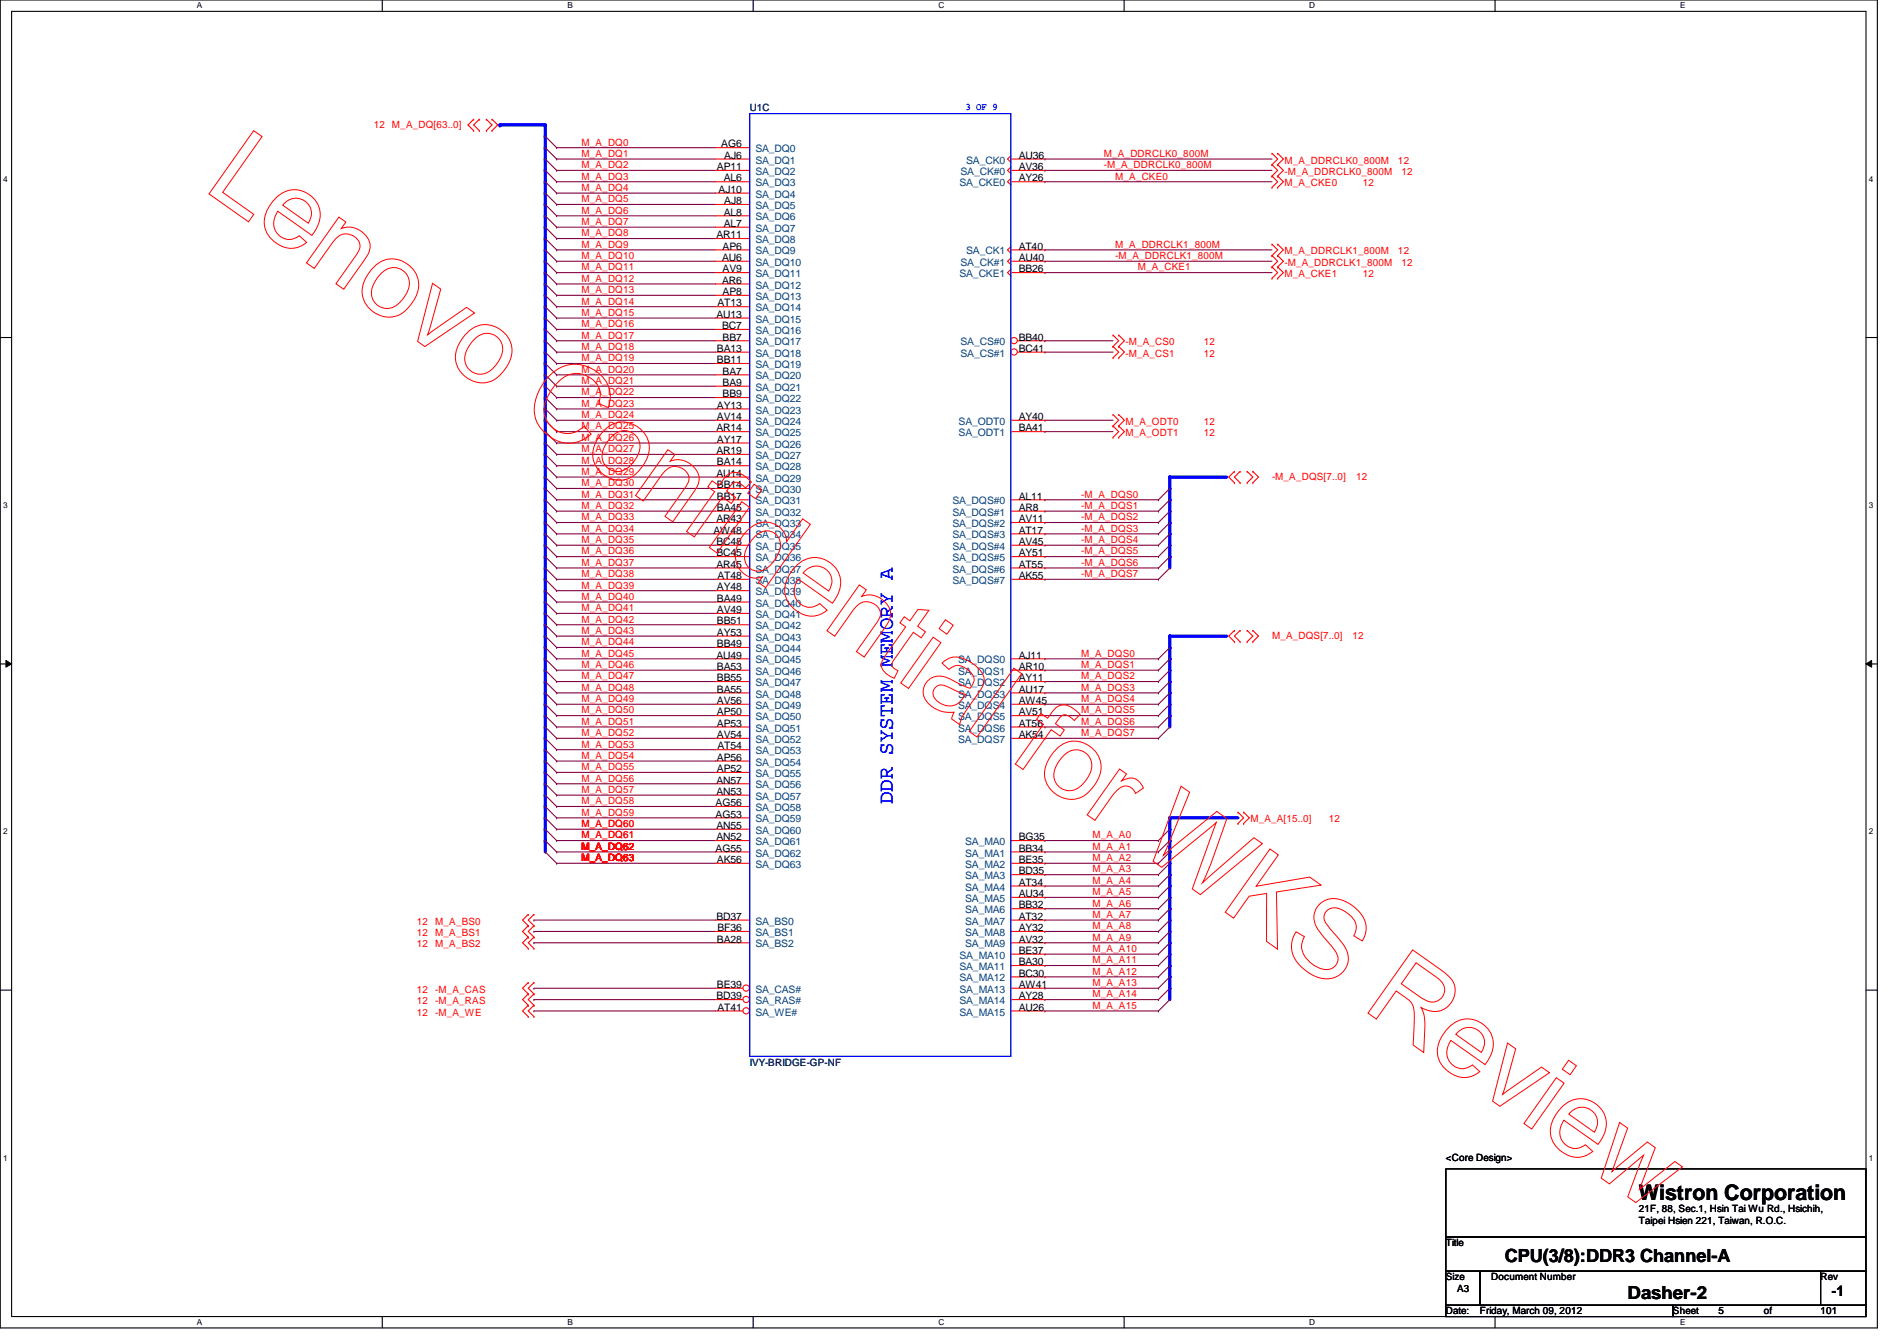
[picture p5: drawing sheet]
<svg xmlns="http://www.w3.org/2000/svg" width="297mm" height="210mm" viewBox="0 0 297 210" stroke-linecap="round" stroke-linejoin="round" font-family="sans-serif">
<defs><g id="words">
<text font-size="3.3" fill="#00f" x="139.8" y="125.9" transform="rotate(-90 139.8 125.9)">DDR SYSTEM MEMORY A</text>
<text font-size="3.3" x="256.6" y="187.9">Wistron Corporation</text>
<g font-size="2.8">
<text x="235.6" y="197.5">CPU(3/8):DDR3 Channel-A</text>
<text x="254.8" y="203.4">Dasher-2</text>
</g>
<text font-size="2.3" x="286.8" y="202.9">-1</text>
<g font-size="1.6" fill="#000080">
<text x="117.4" y="17.4">U1C</text>
<text x="117.4" y="166.8">IVY-BRIDGE-GP-NF</text>
</g>
<text font-size="1.6" fill="#00f" x="151.2" y="17.2">3 OF 9</text>
<g font-size="1.6" fill="#f00">
<text x="58.5" y="20.1">12 M_A_DQ[63..0]</text>
<text x="91.1" y="22.8">M_A_DQ0</text>
<text x="91.1" y="24.6">M_A_DQ1</text>
<text x="91.1" y="26.3">M_A_DQ2</text>
<text x="91.1" y="28.1">M_A_DQ3</text>
<text x="91.1" y="29.9">M_A_DQ4</text>
<text x="172.8" y="24.6">M_A_DDRCLK0_800M</text>
<text x="172.8" y="26.3">-M_A_DDRCLK0_800M</text>
<text x="174.6" y="28.1">M_A_CKE0</text>
<text x="201.1" y="29.2">M_A_CKE0</text>
<text x="201.1" y="25.6">M_A_DDRCLK0_800M</text>
<text x="201.1" y="27.4">-M_A_DDRCLK0_800M</text>
<text x="213.4" y="29.2">12</text>
<text x="218.9" y="25.6">12</text>
<text x="219.5" y="27.4">12</text>
<text x="91.1" y="31.7">M_A_DQ5</text>
<text x="91.1" y="33.4">M_A_DQ6</text>
<text x="91.1" y="35.2">M_A_DQ7</text>
<text x="91.1" y="37">M_A_DQ8</text>
<text x="91.1" y="38.8">M_A_DQ9</text>
<text x="91.1" y="40.6">M_A_DQ10</text>
<text x="174.6" y="38.8">M_A_DDRCLK1_800M</text>
<text x="174.6" y="40.6">-M_A_DDRCLK1_800M</text>
<text x="201.1" y="39.8">M_A_DDRCLK1_800M</text>
<text x="201.1" y="41.6">-M_A_DDRCLK1_800M</text>
<text x="218.9" y="39.8">12</text>
<text x="219.5" y="41.6">12</text>
<text x="91.1" y="42.3">M_A_DQ11</text>
<text x="91.1" y="44.1">M_A_DQ12</text>
<text x="91.1" y="45.9">M_A_DQ13</text>
<text x="91.1" y="47.7">M_A_DQ14</text>
<text x="178.2" y="42.3">M_A_CKE1</text>
<text x="201.1" y="43.4">M_A_CKE1</text>
<text x="213.4" y="43.4">12</text>
<text x="91.1" y="49.4">M_A_DQ15</text>
<text x="91.1" y="51.2">M_A_DQ16</text>
<text x="91.1" y="53">M_A_DQ17</text>
<text x="91.1" y="54.8">M_A_DQ18</text>
<text x="91.1" y="56.6">M_A_DQ19</text>
<text x="91.1" y="58.3">M_A_DQ20</text>
<text x="176.2" y="54.1">-M_A_CS0</text>
<text x="176.2" y="55.8">-M_A_CS1</text>
<text x="188.5" y="54.1">12</text>
<text x="188.5" y="55.8">12</text>
<text x="91.1" y="61.9">M_A_DQ22</text>
<text x="91.1" y="63.7">M_A_DQ23</text>
<text x="91.1" y="65.4">M_A_DQ24</text>
<text x="91.1" y="60.1">M_A_DQ21</text>
<text x="91.1" y="67.2">M_A_DQ25</text>
<text x="91.1" y="69">M_A_DQ26</text>
<text x="91.1" y="70.8">M_A_DQ27</text>
<text x="176.2" y="66.5">M_A_ODT0</text>
<text x="176.2" y="68.3">M_A_ODT1</text>
<text x="188.5" y="66.5">12</text>
<text x="188.5" y="68.3">12</text>
<text x="91.1" y="72.6">M_A_DQ28</text>
<text x="91.1" y="74.3">M_A_DQ29</text>
<text x="91.1" y="76.1">M_A_DQ30</text>
<text x="91.1" y="77.9">M_A_DQ31</text>
<text x="169.3" y="77.9">-M_A_DQS0</text>
<text x="199.2" y="75.1">-M_A_DQS[7..0]</text>
<text x="212.3" y="75.1">12</text>
<text x="91.1" y="79.7">M_A_DQ32</text>
<text x="91.1" y="81.4">M_A_DQ33</text>
<text x="91.1" y="83.2">M_A_DQ34</text>
<text x="169.3" y="79.7">-M_A_DQS1</text>
<text x="169.3" y="81.4">-M_A_DQS2</text>
<text x="169.3" y="83.2">-M_A_DQS3</text>
<text x="91.1" y="85">M_A_DQ35</text>
<text x="91.1" y="86.8">M_A_DQ36</text>
<text x="91.1" y="88.6">M_A_DQ37</text>
<text x="169.3" y="85">-M_A_DQS4</text>
<text x="169.3" y="86.8">-M_A_DQS5</text>
<text x="169.3" y="88.6">-M_A_DQS6</text>
<text x="91.1" y="90.3">M_A_DQ38</text>
<text x="91.1" y="92.1">M_A_DQ39</text>
<text x="91.1" y="93.9">M_A_DQ40</text>
<text x="91.1" y="95.7">M_A_DQ41</text>
<text x="169.3" y="90.3">-M_A_DQS7</text>
<text x="91.1" y="97.5">M_A_DQ42</text>
<text x="91.1" y="99.2">M_A_DQ43</text>
<text x="91.1" y="101">M_A_DQ44</text>
<text x="199.2" y="99.9">M_A_DQS[7..0]</text>
<text x="211.8" y="99.9">12</text>
<text x="91.1" y="102.8">M_A_DQ45</text>
<text x="91.1" y="104.6">M_A_DQ46</text>
<text x="91.1" y="106.3">M_A_DQ47</text>
<text x="169.3" y="102.8">M_A_DQS0</text>
<text x="169.3" y="104.6">M_A_DQS1</text>
<text x="169.3" y="106.3">M_A_DQS2</text>
<text x="91.1" y="108.1">M_A_DQ48</text>
<text x="91.1" y="109.9">M_A_DQ49</text>
<text x="91.1" y="111.7">M_A_DQ50</text>
<text x="91.1" y="113.5">M_A_DQ51</text>
<text x="169.3" y="108.1">M_A_DQS3</text>
<text x="169.3" y="109.9">M_A_DQS4</text>
<text x="169.3" y="111.7">M_A_DQS5</text>
<text x="169.3" y="113.5">M_A_DQS6</text>
<text x="91.1" y="115.2">M_A_DQ52</text>
<text x="91.1" y="117">M_A_DQ53</text>
<text x="91.1" y="118.8">M_A_DQ54</text>
<text x="169.3" y="115.2">M_A_DQS7</text>
<text x="91.1" y="120.6">M_A_DQ55</text>
<text x="91.1" y="122.3">M_A_DQ56</text>
<text x="91.1" y="124.1">M_A_DQ57</text>
<text x="91.1" y="125.9">M_A_DQ58</text>
<text x="91.1" y="127.7">M_A_DQ59</text>
<text x="91.1" y="129.5">M_A_DQ60</text>
<text x="91.1" y="131.2">M_A_DQ61</text>
<text x="171.1" y="131.2">M_A_A0</text>
<text x="195.8" y="128.7">M_A_A[15..0]</text>
<text x="208.1" y="128.7">12</text>
<text x="91.1" y="133">M_A_DQ62</text>
<text x="91.1" y="134.8">M_A_DQ63</text>
<text x="171.1" y="133">M_A_A1</text>
<text x="171.1" y="134.8">M_A_A2</text>
<text x="171.1" y="136.6">M_A_A3</text>
<text x="171.1" y="138.3">M_A_A4</text>
<text x="171.1" y="140.1">M_A_A5</text>
<text x="171.1" y="141.9">M_A_A6</text>
<text x="171.1" y="143.7">M_A_A7</text>
<text x="65.3" y="144.7">12</text>
<text x="65.3" y="146.5">12</text>
<text x="65.3" y="148.3">12</text>
<text x="68.2" y="144.7">M_A_BS0</text>
<text x="68.2" y="146.5">M_A_BS1</text>
<text x="68.2" y="148.3">M_A_BS2</text>
<text x="171.1" y="145.5">M_A_A8</text>
<text x="171.1" y="147.2">M_A_A9</text>
<text x="171.1" y="149">M_A_A10</text>
<text x="65.3" y="155.4">12</text>
<text x="68.2" y="155.4">-M_A_CAS</text>
<text x="171.1" y="150.8">M_A_A11</text>
<text x="171.1" y="152.6">M_A_A12</text>
<text x="171.1" y="154.3">M_A_A13</text>
<text x="65.3" y="157.2">12</text>
<text x="65.3" y="159">12</text>
<text x="68.2" y="157.2">-M_A_RAS</text>
<text x="68.2" y="159">-M_A_WE</text>
<text x="171.1" y="156.1">M_A_A14</text>
<text x="171.1" y="157.9">M_A_A15</text>
</g>
<g font-size="1.6">
<text x="112.9" y="23.1">AG6</text>
<text x="112.3" y="26.6">AP11</text>
<text x="113.3" y="28.4">AL6</text>
<text x="113.4" y="24.8">AJ6</text>
<text x="159.5" y="24.8">AU36</text>
<text x="159.5" y="26.6">AV36</text>
<text x="159.5" y="28.4">AY26</text>
<text x="112.5" y="30.2">AJ10</text>
<text x="113.3" y="33.7">AL8</text>
<text x="113.3" y="35.5">AL7</text>
<text x="113.4" y="32">AJ8</text>
<text x="112.2" y="37.3">AR11</text>
<text x="113.1" y="40.9">AU6</text>
<text x="113.2" y="39.1">AP6</text>
<text x="159.5" y="39.1">AT40</text>
<text x="159.5" y="40.9">AU40</text>
<text x="112.3" y="48">AT13</text>
<text x="113.1" y="44.4">AR6</text>
<text x="113.2" y="42.6">AV9</text>
<text x="113.2" y="46.2">AP8</text>
<text x="159.5" y="42.6">BB26</text>
<text x="112.2" y="49.7">AU13</text>
<text x="113.1" y="51.5">BC7</text>
<text x="113.2" y="53.3">BB7</text>
<text x="159.5" y="53.3">BB40</text>
<text x="112.3" y="55.1">BA13</text>
<text x="112.3" y="56.9">BB11</text>
<text x="113.2" y="58.6">BA7</text>
<text x="159.5" y="55.1">BC41</text>
<text x="112.3" y="64">AY13</text>
<text x="112.3" y="65.7">AV14</text>
<text x="113.2" y="60.4">BA9</text>
<text x="113.2" y="62.2">BB9</text>
<text x="159.5" y="65.7">AY40</text>
<text x="112.2" y="67.5">AR14</text>
<text x="112.2" y="71.1">AR19</text>
<text x="112.3" y="69.3">AY17</text>
<text x="159.5" y="67.5">BA41</text>
<text x="112.2" y="74.6">AU14</text>
<text x="112.3" y="72.9">BA14</text>
<text x="112.3" y="76.4">BB14</text>
<text x="111.7" y="83.5">AW48</text>
<text x="112.2" y="81.7">AR43</text>
<text x="112.3" y="78.2">BB17</text>
<text x="112.3" y="80">BA45</text>
<text x="159.5" y="78.2">AL11</text>
<text x="159.5" y="80">AR8</text>
<text x="159.5" y="81.7">AV11</text>
<text x="159.5" y="83.5">AT17</text>
<text x="112.2" y="85.3">BC48</text>
<text x="112.2" y="87.1">BC45</text>
<text x="112.2" y="88.9">AR45</text>
<text x="159.5" y="85.3">AV45</text>
<text x="159.5" y="87.1">AY51</text>
<text x="159.5" y="88.9">AT55</text>
<text x="112.3" y="92.4">AY48</text>
<text x="112.3" y="94.2">BA49</text>
<text x="112.3" y="96">AV49</text>
<text x="112.3" y="90.6">AT48</text>
<text x="159.5" y="90.6">AK55</text>
<text x="112.3" y="97.7">BB51</text>
<text x="112.3" y="99.5">AY53</text>
<text x="112.3" y="101.3">BB49</text>
<text x="112.2" y="103.1">AU49</text>
<text x="112.3" y="104.9">BA53</text>
<text x="112.3" y="106.6">BB55</text>
<text x="159.5" y="103.1">AJ11</text>
<text x="159.5" y="104.9">AR10</text>
<text x="159.5" y="106.6">AY11</text>
<text x="112.3" y="108.4">BA55</text>
<text x="112.3" y="110.2">AV56</text>
<text x="112.3" y="112">AP50</text>
<text x="112.3" y="113.7">AP53</text>
<text x="159.5" y="108.4">AU17</text>
<text x="159.5" y="110.2">AW45</text>
<text x="159.5" y="112">AV51</text>
<text x="159.5" y="113.7">AT56</text>
<text x="112.3" y="115.5">AV54</text>
<text x="112.3" y="119.1">AP56</text>
<text x="112.3" y="117.3">AT54</text>
<text x="159.5" y="115.5">AK54</text>
<text x="112.2" y="122.6">AN57</text>
<text x="112.2" y="124.4">AN53</text>
<text x="112.3" y="120.9">AP52</text>
<text x="112.1" y="126.2">AG56</text>
<text x="112.1" y="128">AG53</text>
<text x="112.2" y="129.8">AN55</text>
<text x="112.2" y="131.5">AN52</text>
<text x="159.5" y="131.5">BG35</text>
<text x="112.1" y="133.3">AG55</text>
<text x="112.3" y="135.1">AK56</text>
<text x="159.5" y="133.3">BB34</text>
<text x="159.5" y="135.1">BE35</text>
<text x="159.5" y="136.9">BD35</text>
<text x="112.2" y="144">BD37</text>
<text x="159.5" y="138.6">AT34</text>
<text x="159.5" y="140.4">AU34</text>
<text x="159.5" y="142.2">BB32</text>
<text x="159.5" y="144">AT32</text>
<text x="112.3" y="147.5">BA28</text>
<text x="112.3" y="145.8">BF36</text>
<text x="159.5" y="145.8">AY32</text>
<text x="159.5" y="147.5">AV32</text>
<text x="159.5" y="149.3">BE37</text>
<text x="112.3" y="154.6">BE39</text>
<text x="159.5" y="151.1">BA30</text>
<text x="159.5" y="152.9">BC30</text>
<text x="159.5" y="154.6">AW41</text>
<text x="112.2" y="156.4">BD39</text>
<text x="112.3" y="158.2">AT41</text>
<text x="159.5" y="156.4">AY28</text>
<text x="159.5" y="158.2">AU26</text>
<text x="226.4" y="181.7">&lt;Core Design&gt;</text>
<text x="256.6" y="189.7">21F, 88, Sec.1, Hsin Tai Wu Rd., Hsichih,</text>
<text x="256.6" y="191.6">Taipei Hsien 221, Taiwan, R.O.C.</text>
<text x="226.4" y="195.1">Title</text>
<text x="226.4" y="200.4">Size</text>
<text x="228.2" y="202.2">A3</text>
<text x="233.5" y="200.4">Document Number</text>
<text x="285.1" y="200.4">Rev</text>
<text x="226.4" y="205.7">Date:</text>
<text x="231.7" y="205.7">Friday, March 09, 2012</text>
<text x="262" y="205.7">Sheet</text>
<text x="269.1" y="205.7">5</text>
<text x="276.2" y="205.7">of</text>
<text x="285.1" y="205.7">101</text>
</g>
<g font-size="1.6" fill="#004080">
<text x="118.3" y="23.8">SA_DQ0</text>
<text x="118.3" y="25.6">SA_DQ1</text>
<text x="118.3" y="27.4">SA_DQ2</text>
<text x="118.3" y="29.2">SA_DQ3</text>
<text x="150.2" y="29.2">SA_CKE0</text>
<text x="150.4" y="27.4">SA_CK#0</text>
<text x="151.3" y="25.6">SA_CK0</text>
<text x="118.3" y="30.9">SA_DQ4</text>
<text x="118.3" y="32.7">SA_DQ5</text>
<text x="118.3" y="34.5">SA_DQ6</text>
<text x="118.3" y="36.3">SA_DQ7</text>
<text x="118.3" y="38.1">SA_DQ8</text>
<text x="118.3" y="39.8">SA_DQ9</text>
<text x="118.3" y="41.6">SA_DQ10</text>
<text x="150.4" y="41.6">SA_CK#1</text>
<text x="151.3" y="39.8">SA_CK1</text>
<text x="118.3" y="43.4">SA_DQ11</text>
<text x="118.3" y="45.2">SA_DQ12</text>
<text x="118.3" y="46.9">SA_DQ13</text>
<text x="150.2" y="43.4">SA_CKE1</text>
<text x="118.3" y="48.7">SA_DQ14</text>
<text x="118.3" y="50.5">SA_DQ15</text>
<text x="118.3" y="52.3">SA_DQ16</text>
<text x="118.3" y="54.1">SA_DQ17</text>
<text x="118.3" y="55.8">SA_DQ18</text>
<text x="118.3" y="57.6">SA_DQ19</text>
<text x="118.3" y="59.4">SA_DQ20</text>
<text x="150.4" y="54.1">SA_CS#0</text>
<text x="150.4" y="55.8">SA_CS#1</text>
<text x="118.3" y="61.2">SA_DQ21</text>
<text x="118.3" y="62.9">SA_DQ22</text>
<text x="118.3" y="64.7">SA_DQ23</text>
<text x="118.3" y="66.5">SA_DQ24</text>
<text x="118.3" y="68.3">SA_DQ25</text>
<text x="118.3" y="70.1">SA_DQ26</text>
<text x="118.3" y="71.8">SA_DQ27</text>
<text x="150.1" y="66.5">SA_ODT0</text>
<text x="150.1" y="68.3">SA_ODT1</text>
<text x="118.3" y="73.6">SA_DQ28</text>
<text x="118.3" y="75.4">SA_DQ29</text>
<text x="118.3" y="77.2">SA_DQ30</text>
<text x="118.3" y="79">SA_DQ31</text>
<text x="118.3" y="80.7">SA_DQ32</text>
<text x="118.3" y="82.5">SA_DQ33</text>
<text x="149.1" y="79">SA_DQS#0</text>
<text x="149.1" y="80.7">SA_DQS#1</text>
<text x="149.1" y="82.5">SA_DQS#2</text>
<text x="118.3" y="84.3">SA_DQ34</text>
<text x="118.3" y="86.1">SA_DQ35</text>
<text x="118.3" y="87.8">SA_DQ36</text>
<text x="118.3" y="89.6">SA_DQ37</text>
<text x="149.1" y="86.1">SA_DQS#4</text>
<text x="149.1" y="87.8">SA_DQS#5</text>
<text x="149.1" y="89.6">SA_DQS#6</text>
<text x="149.1" y="84.3">SA_DQS#3</text>
<text x="118.3" y="91.4">SA_DQ38</text>
<text x="118.3" y="93.2">SA_DQ39</text>
<text x="118.3" y="95">SA_DQ40</text>
<text x="149.1" y="91.4">SA_DQS#7</text>
<text x="118.3" y="96.7">SA_DQ41</text>
<text x="118.3" y="98.5">SA_DQ42</text>
<text x="118.3" y="100.3">SA_DQ43</text>
<text x="118.3" y="102.1">SA_DQ44</text>
<text x="118.3" y="103.8">SA_DQ45</text>
<text x="118.3" y="105.6">SA_DQ46</text>
<text x="118.3" y="107.4">SA_DQ47</text>
<text x="150" y="103.8">SA_DQS0</text>
<text x="150" y="105.6">SA_DQS1</text>
<text x="150" y="107.4">SA_DQS2</text>
<text x="118.3" y="109.2">SA_DQ48</text>
<text x="118.3" y="111">SA_DQ49</text>
<text x="118.3" y="112.7">SA_DQ50</text>
<text x="150" y="109.2">SA_DQS3</text>
<text x="150" y="111">SA_DQS4</text>
<text x="150" y="112.7">SA_DQS5</text>
<text x="118.3" y="114.5">SA_DQ51</text>
<text x="118.3" y="116.3">SA_DQ52</text>
<text x="118.3" y="118.1">SA_DQ53</text>
<text x="118.3" y="119.8">SA_DQ54</text>
<text x="150" y="114.5">SA_DQS6</text>
<text x="150" y="116.3">SA_DQS7</text>
<text x="118.3" y="121.6">SA_DQ55</text>
<text x="118.3" y="123.4">SA_DQ56</text>
<text x="118.3" y="125.2">SA_DQ57</text>
<text x="118.3" y="127">SA_DQ58</text>
<text x="118.3" y="128.7">SA_DQ59</text>
<text x="118.3" y="130.5">SA_DQ60</text>
<text x="118.3" y="132.3">SA_DQ61</text>
<text x="118.3" y="134.1">SA_DQ62</text>
<text x="118.3" y="135.8">SA_DQ63</text>
<text x="151.1" y="132.3">SA_MA0</text>
<text x="151.1" y="134.1">SA_MA1</text>
<text x="151.1" y="135.8">SA_MA2</text>
<text x="151.1" y="137.6">SA_MA3</text>
<text x="151.1" y="139.4">SA_MA4</text>
<text x="151.1" y="141.2">SA_MA5</text>
<text x="151.1" y="143">SA_MA6</text>
<text x="118.3" y="144.7">SA_BS0</text>
<text x="118.3" y="146.5">SA_BS1</text>
<text x="118.3" y="148.3">SA_BS2</text>
<text x="151.1" y="144.7">SA_MA7</text>
<text x="151.1" y="146.5">SA_MA8</text>
<text x="151.1" y="148.3">SA_MA9</text>
<text x="118.3" y="155.4">SA_CAS#</text>
<text x="150.2" y="150.1">SA_MA10</text>
<text x="150.2" y="151.8">SA_MA11</text>
<text x="150.2" y="153.6">SA_MA12</text>
<text x="150.2" y="155.4">SA_MA13</text>
<text x="118.3" y="157.2">SA_RAS#</text>
<text x="118.3" y="159">SA_WE#</text>
<text x="150.2" y="157.2">SA_MA14</text>
<text x="150.2" y="159">SA_MA15</text>
</g>
<g font-size="1.3">
<text x="30.8" y="1.3">A</text>
<text x="88.9" y="1.3">B</text>
<text x="146.9" y="1.3">C</text>
<text x="205" y="1.3">D</text>
<text x="263.1" y="1.3">E</text>
<text x=".5" y="28.4">4</text>
<text x="292.6" y="28.4">4</text>
<text x=".5" y="79.5">3</text>
<text x="292.6" y="79.5">3</text>
<text x=".5" y="130.6">2</text>
<text x="292.6" y="130.6">2</text>
<text x=".5" y="181.7">1</text>
<text x="292.6" y="181.7">1</text>
<text x="30.8" y="207.4">A</text>
<text x="88.9" y="207.4">B</text>
<text x="146.9" y="207.4">C</text>
<text x="205" y="207.4">D</text>
<text x="263.1" y="207.4">E</text>
</g>
</g></defs>
<path d="M0 0h294v207.9h-294zM1.8 1.8h290.4v204.3h-290.4z" fill="none" stroke="#000" stroke-width=".17"/>
<g fill="#fff">
<path d="M30.8 .2h.8v1.4h-.8z"/>
<path d="M30.8 206.2h.8v1.4h-.8z"/>
</g>
<path d="M59.9 0v1.8M59.9 206.1v1.8" fill="none" stroke="#000" stroke-width=".17"/>
<g fill="#fff">
<path d="M88.9 .2h.8v1.4h-.8z"/>
<path d="M88.9 206.2h.8v1.4h-.8z"/>
</g>
<path d="M117.9 0v1.8M117.9 206.1v1.8" fill="none" stroke="#000" stroke-width=".17"/>
<g fill="#fff">
<path d="M146.9 .2h.9v1.4h-.9z"/>
<path d="M146.9 206.2h.9v1.4h-.9z"/>
</g>
<path d="M176 0v1.8M176 206.1v1.8" fill="none" stroke="#000" stroke-width=".17"/>
<g fill="#fff">
<path d="M205 .2h.9v1.4h-.9z"/>
<path d="M205 206.2h.9v1.4h-.9z"/>
</g>
<path d="M234.1 0v1.8M234.1 206.1v1.8" fill="none" stroke="#000" stroke-width=".17"/>
<g fill="#fff">
<path d="M263.1 .2h.8v1.4h-.8z"/>
<path d="M263.1 206.2h.8v1.4h-.8z"/>
<path d="M.5 27.3h.7v1.4h-.7z"/>
<path d="M292.6 27.3h.7v1.4h-.7z"/>
<path d="M.5 78.4h.7v1.4h-.7z"/>
<path d="M292.6 78.4h.7v1.4h-.7z"/>
</g>
<path d="M0 52.8h1.8M292.2 52.8h1.8" fill="none" stroke="#000" stroke-width=".17"/>
<g fill="#fff">
<path d="M.5 129.5h.7v1.4h-.7z"/>
<path d="M292.6 129.5h.7v1.4h-.7z"/>
</g>
<path d="M0 103.9h1.8M292.2 103.9h1.8" fill="none" stroke="#000" stroke-width=".17"/>
<path d="M.9 103.4l.9 .5-.9 .5zM292.2 103.9l.9-.5v1z" fill="#000"/>
<path d="M.9 103.4l.9 .5-.9 .5zM292.2 103.9l.9-.5v1z" fill="none" stroke="#000" stroke-width=".16"/>
<g fill="#fff">
<path d="M.5 180.5h.7v1.4h-.7z"/>
<path d="M292.6 180.5h.7v1.4h-.7z"/>
</g>
<path d="M0 155h1.8M292.2 155h1.8" fill="none" stroke="#000" stroke-width=".17"/>
<g fill="none" stroke="#800040" stroke-width=".17">
<path d="M87.2 62.2h.1M87.2 64h.1M87.2 65.8h.1M87.2 67.6h.1M87.2 69.3h.1M87.2 71.1h.1M87.2 72.9h.1M87.2 74.7h.1M87.2 76.5h.1M87.2 78.2h.1M87.2 62.2h24.9M87.2 64h24.9"/>
<path d="M87.2 65.8h24.9M87.2 67.6h24.9M87.2 69.3h24.9M87.2 71.1h24.9M87.2 72.9h24.9M87.2 74.7h24.9M87.2 76.5h24.9M87.2 78.2h24.9M87.2 80h.1M87.2 81.8h.1M87.2 83.6h.1M87.2 85.3h.1"/>
<path d="M87.2 87.1h.1M87.2 88.9h.1M87.2 90.7h.1M87.2 92.5h.1M87.2 94.2h.1M87.2 96h.1M87.2 97.8h.1M87.2 99.6h.1M87.2 80h24.9M87.2 81.8h24.9M87.2 83.6h24.9M87.2 85.3h24.9"/>
<path d="M87.2 87.1h24.9M87.2 88.9h24.9M87.2 90.7h24.9M87.2 92.5h24.9M87.2 94.2h24.9M87.2 96h24.9M87.2 97.8h24.9M87.2 99.6h24.9M87.2 101.3h.1M87.2 103.1h.1M87.2 104.9h.1M87.2 106.7h.1"/>
<path d="M87.2 108.5h.1M87.2 110.2h.1M87.2 112h.1M87.2 113.8h.1M87.2 115.6h.1M87.2 117.3h.1M87.2 119.1h.1M87.2 101.3h24.9M87.2 103.1h24.9M87.2 104.9h24.9M87.2 106.7h24.9M87.2 108.5h24.9"/>
<path d="M87.2 110.2h24.9M87.2 112h24.9M87.2 113.8h24.9M87.2 115.6h24.9M87.2 117.3h24.9M87.2 119.1h24.9M87.2 120.9h.1M87.2 122.7h.1M87.2 124.5h.1M87.2 126.2h.1M87.2 128h.1M87.2 120.9h24.9"/>
<path d="M87.2 122.7h24.9M87.2 124.5h24.9M87.2 126.2h24.9M87.2 128h24.9"/>
</g>
<path d="M78.3 19.6h7.1" fill="none" stroke="#00f" stroke-width=".51"/>
<circle cx="78.3" cy="19.6" r=".25" fill="#00f"/>
<g fill="none" stroke="#800040" stroke-width=".17">
<path d="M87.2 23.1h.1M87.2 24.9h.1M87.2 26.7h.1M87.2 28.4h.1M87.2 30.2h.1M87.2 32h.1M87.2 33.8h.1M87.2 35.6h.1M87.2 37.3h.1M87.2 39.1h.1M87.2 23.1h24.9M87.2 24.9h24.9"/>
<path d="M87.2 26.7h24.9M87.2 28.4h24.9M87.2 30.2h24.9M87.2 32h24.9M87.2 33.8h24.9M87.2 35.6h24.9M87.2 37.3h24.9M87.2 39.1h24.9M163.6 24.9h.1M163.6 26.7h.1M163.6 28.4h.1M163.6 39.1h.1"/>
<path d="M163.6 24.9h35.6M163.6 26.7h35.6M163.6 28.4h35.6M163.6 39.1h35.6M87.2 40.9h.1M87.2 42.7h.1M87.2 44.4h.1M87.2 46.2h.1M87.2 48h.1M87.2 49.8h.1M87.2 51.6h.1M87.2 53.3h.1"/>
<path d="M87.2 55.1h.1M87.2 56.9h.1M87.2 58.7h.1M87.2 40.9h24.9M87.2 42.7h24.9M87.2 44.4h24.9M87.2 46.2h24.9M87.2 48h24.9M87.2 49.8h24.9M87.2 51.6h24.9M87.2 53.3h24.9M87.2 55.1h24.9"/>
<path d="M87.2 56.9h24.9M87.2 58.7h24.9M163.6 40.9h.1M163.6 42.7h.1M163.6 53.3h.1M163.6 55.1h.1M163.6 40.9h35.6M163.6 42.7h35.6M163.6 53.3h10.7M163.6 55.1h10.7M87.2 60.5h.1M87.2 60.5h24.9"/>
<path d="M163.6 65.8h.1M163.6 67.6h.1M163.6 78.2h.1M163.6 65.8h10.7M163.6 67.6h10.7M163.6 78.2h17.8M163.6 80h.1M163.6 81.8h.1M163.6 83.6h.1M163.6 85.3h.1M163.6 87.1h.1M163.6 88.9h.1"/>
<path d="M163.6 90.7h.1M163.6 80h17.8M163.6 81.8h17.8M163.6 83.6h17.8M163.6 85.3h17.8M163.6 87.1h17.8M163.6 88.9h17.8M163.6 90.7h17.8M163.6 115.6h.1M163.6 103.1h.1M163.6 104.9h.1M163.6 106.7h.1"/>
<path d="M163.6 108.5h.1M163.6 110.2h.1M163.6 112h.1M163.6 113.8h.1M163.6 115.6h17.8M163.6 103.1h17.8M163.6 104.9h17.8M163.6 106.7h17.8M163.6 108.5h17.8M163.6 110.2h17.8M163.6 112h17.8M163.6 113.8h17.8"/>
<path d="M163.6 131.6h.1M163.6 133.3h.1M163.6 135.1h.1M163.6 136.9h.1M163.6 138.7h.1M163.6 131.6h17.8M163.6 133.3h17.8M163.6 135.1h17.8M163.6 136.9h17.8M163.6 138.7h17.8M83.6 156.5h.1M83.6 158.2h.1"/>
<path d="M83.6 156.5h28.5M83.6 158.2h28.5M163.6 140.5h.1M163.6 142.2h.1M163.6 144h.1M163.6 145.8h.1M163.6 147.6h.1M163.6 149.4h.1M163.6 151.1h.1M163.6 152.9h.1M163.6 154.7h.1M163.6 156.5h.1"/>
<path d="M163.6 156.5h17.8M163.6 140.5h17.8M163.6 142.2h17.8M163.6 144h17.8M163.6 145.8h17.8M163.6 147.6h17.8M163.6 149.4h17.8M163.6 151.1h17.8M163.6 152.9h17.8M163.6 154.7h17.8"/>
</g>
<path d="M85.4 131.6v1.7" fill="none" stroke="#00f" stroke-width=".51"/>
<circle cx="85.4" cy="131.6" r=".25" fill="#00f"/>
<path d="M85.4 19.6v1.7" fill="none" stroke="#00f" stroke-width=".51"/>
<circle cx="85.4" cy="19.6" r=".25" fill="#00f"/>
<path d="M85.4 21.3v1.8" fill="none" stroke="#00f" stroke-width=".51"/>
<circle cx="85.4" cy="21.3" r=".25" fill="#00f"/>
<path d="M85.4 28.4v1.8" fill="none" stroke="#00f" stroke-width=".51"/>
<circle cx="85.4" cy="28.4" r=".25" fill="#00f"/>
<path d="M85.4 23.1v1.8" fill="none" stroke="#00f" stroke-width=".51"/>
<circle cx="85.4" cy="23.1" r=".25" fill="#00f"/>
<path d="M85.4 26.7v1.7" fill="none" stroke="#00f" stroke-width=".51"/>
<circle cx="85.4" cy="26.7" r=".25" fill="#00f"/>
<path d="M85.4 24.9v1.8" fill="none" stroke="#00f" stroke-width=".51"/>
<circle cx="85.4" cy="24.9" r=".25" fill="#00f"/>
<path d="M85.4 32v1.8" fill="none" stroke="#00f" stroke-width=".51"/>
<circle cx="85.4" cy="32" r=".25" fill="#00f"/>
<path d="M85.4 30.2v1.8" fill="none" stroke="#00f" stroke-width=".51"/>
<circle cx="85.4" cy="30.2" r=".25" fill="#00f"/>
<path d="M85.4 35.6v1.7" fill="none" stroke="#00f" stroke-width=".51"/>
<circle cx="85.4" cy="35.6" r=".25" fill="#00f"/>
<path d="M85.4 33.8v1.8" fill="none" stroke="#00f" stroke-width=".51"/>
<circle cx="85.4" cy="33.8" r=".25" fill="#00f"/>
<path d="M85.4 46.2v1.8" fill="none" stroke="#00f" stroke-width=".51"/>
<circle cx="85.4" cy="46.2" r=".25" fill="#00f"/>
<path d="M85.4 37.3v1.8" fill="none" stroke="#00f" stroke-width=".51"/>
<circle cx="85.4" cy="37.3" r=".25" fill="#00f"/>
<path d="M85.4 40.9v1.8" fill="none" stroke="#00f" stroke-width=".51"/>
<circle cx="85.4" cy="40.9" r=".25" fill="#00f"/>
<path d="M85.4 39.1v1.8" fill="none" stroke="#00f" stroke-width=".51"/>
<circle cx="85.4" cy="39.1" r=".25" fill="#00f"/>
<path d="M85.4 44.4v1.8" fill="none" stroke="#00f" stroke-width=".51"/>
<circle cx="85.4" cy="44.4" r=".25" fill="#00f"/>
<path d="M85.4 42.7v1.7" fill="none" stroke="#00f" stroke-width=".51"/>
<circle cx="85.4" cy="42.7" r=".25" fill="#00f"/>
<path d="M85.4 49.8v1.8" fill="none" stroke="#00f" stroke-width=".51"/>
<circle cx="85.4" cy="49.8" r=".25" fill="#00f"/>
<path d="M85.4 48v1.8" fill="none" stroke="#00f" stroke-width=".51"/>
<circle cx="85.4" cy="48" r=".25" fill="#00f"/>
<path d="M85.4 58.7v1.8" fill="none" stroke="#00f" stroke-width=".51"/>
<circle cx="85.4" cy="58.7" r=".25" fill="#00f"/>
<path d="M85.4 53.3v1.8" fill="none" stroke="#00f" stroke-width=".51"/>
<circle cx="85.4" cy="53.3" r=".25" fill="#00f"/>
<path d="M85.4 51.6v1.7" fill="none" stroke="#00f" stroke-width=".51"/>
<circle cx="85.4" cy="51.6" r=".25" fill="#00f"/>
<path d="M85.4 56.9v1.8" fill="none" stroke="#00f" stroke-width=".51"/>
<circle cx="85.4" cy="56.9" r=".25" fill="#00f"/>
<path d="M85.4 55.1v1.8" fill="none" stroke="#00f" stroke-width=".51"/>
<circle cx="85.4" cy="55.1" r=".25" fill="#00f"/>
<path d="M85.4 62.2v1.8" fill="none" stroke="#00f" stroke-width=".51"/>
<circle cx="85.4" cy="62.2" r=".25" fill="#00f"/>
<path d="M85.4 60.5v1.7" fill="none" stroke="#00f" stroke-width=".51"/>
<circle cx="85.4" cy="60.5" r=".25" fill="#00f"/>
<path d="M85.4 65.8v1.8" fill="none" stroke="#00f" stroke-width=".51"/>
<circle cx="85.4" cy="65.8" r=".25" fill="#00f"/>
<path d="M85.4 64v1.8" fill="none" stroke="#00f" stroke-width=".51"/>
<circle cx="85.4" cy="64" r=".25" fill="#00f"/>
<path d="M85.4 76.5v1.7" fill="none" stroke="#00f" stroke-width=".51"/>
<circle cx="85.4" cy="76.5" r=".25" fill="#00f"/>
<path d="M85.4 67.6v1.7" fill="none" stroke="#00f" stroke-width=".51"/>
<circle cx="85.4" cy="67.6" r=".25" fill="#00f"/>
<path d="M85.4 71.1v1.8" fill="none" stroke="#00f" stroke-width=".51"/>
<circle cx="85.4" cy="71.1" r=".25" fill="#00f"/>
<path d="M85.4 69.3v1.8" fill="none" stroke="#00f" stroke-width=".51"/>
<circle cx="85.4" cy="69.3" r=".25" fill="#00f"/>
<path d="M85.4 74.7v1.8" fill="none" stroke="#00f" stroke-width=".51"/>
<circle cx="85.4" cy="74.7" r=".25" fill="#00f"/>
<path d="M85.4 72.9v1.8" fill="none" stroke="#00f" stroke-width=".51"/>
<circle cx="85.4" cy="72.9" r=".25" fill="#00f"/>
<path d="M85.4 80v1.8" fill="none" stroke="#00f" stroke-width=".51"/>
<circle cx="85.4" cy="80" r=".25" fill="#00f"/>
<path d="M85.4 78.2v1.8" fill="none" stroke="#00f" stroke-width=".51"/>
<circle cx="85.4" cy="78.2" r=".25" fill="#00f"/>
<path d="M85.4 88.9v1.8" fill="none" stroke="#00f" stroke-width=".51"/>
<circle cx="85.4" cy="88.9" r=".25" fill="#00f"/>
<path d="M85.4 83.6v1.7" fill="none" stroke="#00f" stroke-width=".51"/>
<circle cx="85.4" cy="83.6" r=".25" fill="#00f"/>
<path d="M85.4 81.8v1.8" fill="none" stroke="#00f" stroke-width=".51"/>
<circle cx="85.4" cy="81.8" r=".25" fill="#00f"/>
<path d="M85.4 87.1v1.8" fill="none" stroke="#00f" stroke-width=".51"/>
<circle cx="85.4" cy="87.1" r=".25" fill="#00f"/>
<path d="M85.4 85.3v1.8" fill="none" stroke="#00f" stroke-width=".51"/>
<circle cx="85.4" cy="85.3" r=".25" fill="#00f"/>
<path d="M85.4 92.5v1.7" fill="none" stroke="#00f" stroke-width=".51"/>
<circle cx="85.4" cy="92.5" r=".25" fill="#00f"/>
<path d="M85.4 90.7v1.8" fill="none" stroke="#00f" stroke-width=".51"/>
<circle cx="85.4" cy="90.7" r=".25" fill="#00f"/>
<path d="M85.4 94.2v1.8" fill="none" stroke="#00f" stroke-width=".51"/>
<circle cx="85.4" cy="94.2" r=".25" fill="#00f"/>
<path d="M85.4 106.7v1.8" fill="none" stroke="#00f" stroke-width=".51"/>
<circle cx="85.4" cy="106.7" r=".25" fill="#00f"/>
<path d="M85.4 97.8v1.8" fill="none" stroke="#00f" stroke-width=".51"/>
<circle cx="85.4" cy="97.8" r=".25" fill="#00f"/>
<path d="M85.4 96v1.8" fill="none" stroke="#00f" stroke-width=".51"/>
<circle cx="85.4" cy="96" r=".25" fill="#00f"/>
<path d="M85.4 101.3v1.8" fill="none" stroke="#00f" stroke-width=".51"/>
<circle cx="85.4" cy="101.3" r=".25" fill="#00f"/>
<path d="M85.4 99.6v1.7" fill="none" stroke="#00f" stroke-width=".51"/>
<circle cx="85.4" cy="99.6" r=".25" fill="#00f"/>
<path d="M85.4 104.9v1.8" fill="none" stroke="#00f" stroke-width=".51"/>
<circle cx="85.4" cy="104.9" r=".25" fill="#00f"/>
<path d="M85.4 103.1v1.8" fill="none" stroke="#00f" stroke-width=".51"/>
<circle cx="85.4" cy="103.1" r=".25" fill="#00f"/>
<path d="M85.4 110.2v1.8" fill="none" stroke="#00f" stroke-width=".51"/>
<circle cx="85.4" cy="110.2" r=".25" fill="#00f"/>
<path d="M85.4 108.5v1.7" fill="none" stroke="#00f" stroke-width=".51"/>
<circle cx="85.4" cy="108.5" r=".25" fill="#00f"/>
<path d="M85.4 119.1v1.8" fill="none" stroke="#00f" stroke-width=".51"/>
<circle cx="85.4" cy="119.1" r=".25" fill="#00f"/>
<path d="M85.4 113.8v1.8" fill="none" stroke="#00f" stroke-width=".51"/>
<circle cx="85.4" cy="113.8" r=".25" fill="#00f"/>
<path d="M85.4 112v1.8" fill="none" stroke="#00f" stroke-width=".51"/>
<circle cx="85.4" cy="112" r=".25" fill="#00f"/>
<path d="M85.4 117.3v1.8" fill="none" stroke="#00f" stroke-width=".51"/>
<circle cx="85.4" cy="117.3" r=".25" fill="#00f"/>
<path d="M85.4 115.6v1.7" fill="none" stroke="#00f" stroke-width=".51"/>
<circle cx="85.4" cy="115.6" r=".25" fill="#00f"/>
<path d="M85.4 122.7v1.8" fill="none" stroke="#00f" stroke-width=".51"/>
<circle cx="85.4" cy="122.7" r=".25" fill="#00f"/>
<path d="M85.4 120.9v1.8" fill="none" stroke="#00f" stroke-width=".51"/>
<circle cx="85.4" cy="120.9" r=".25" fill="#00f"/>
<path d="M85.4 124.5v1.7" fill="none" stroke="#00f" stroke-width=".51"/>
<circle cx="85.4" cy="124.5" r=".25" fill="#00f"/>
<path d="M85.4 128v1.8" fill="none" stroke="#00f" stroke-width=".51"/>
<circle cx="85.4" cy="128" r=".25" fill="#00f"/>
<path d="M85.4 126.2v1.8" fill="none" stroke="#00f" stroke-width=".51"/>
<circle cx="85.4" cy="126.2" r=".25" fill="#00f"/>
<path d="M85.4 129.8v1.8" fill="none" stroke="#00f" stroke-width=".51"/>
<circle cx="85.4" cy="129.8" r=".25" fill="#00f"/>
<path d="M183.2 87.1v1.8" fill="none" stroke="#00f" stroke-width=".51"/>
<circle cx="183.2" cy="87.1" r=".25" fill="#00f"/>
<path d="M183.2 74.7h8.9" fill="none" stroke="#00f" stroke-width=".51"/>
<circle cx="183.2" cy="74.7" r=".25" fill="#00f"/>
<path d="M183.2 74.7v1.8" fill="none" stroke="#00f" stroke-width=".51"/>
<circle cx="183.2" cy="74.7" r=".25" fill="#00f"/>
<path d="M183.2 85.3v1.8" fill="none" stroke="#00f" stroke-width=".51"/>
<circle cx="183.2" cy="85.3" r=".25" fill="#00f"/>
<path d="M183.2 76.5v1.7" fill="none" stroke="#00f" stroke-width=".51"/>
<circle cx="183.2" cy="76.5" r=".25" fill="#00f"/>
<path d="M183.2 80v1.8" fill="none" stroke="#00f" stroke-width=".51"/>
<circle cx="183.2" cy="80" r=".25" fill="#00f"/>
<path d="M183.2 78.2v1.8" fill="none" stroke="#00f" stroke-width=".51"/>
<circle cx="183.2" cy="78.2" r=".25" fill="#00f"/>
<path d="M183.2 83.6v1.7" fill="none" stroke="#00f" stroke-width=".51"/>
<circle cx="183.2" cy="83.6" r=".25" fill="#00f"/>
<path d="M183.2 81.8v1.8" fill="none" stroke="#00f" stroke-width=".51"/>
<circle cx="183.2" cy="81.8" r=".25" fill="#00f"/>
<path d="M183.2 112v1.8" fill="none" stroke="#00f" stroke-width=".51"/>
<circle cx="183.2" cy="112" r=".25" fill="#00f"/>
<path d="M183.2 99.6h8.9" fill="none" stroke="#00f" stroke-width=".51"/>
<circle cx="183.2" cy="99.6" r=".25" fill="#00f"/>
<path d="M183.2 101.3v1.8" fill="none" stroke="#00f" stroke-width=".51"/>
<circle cx="183.2" cy="101.3" r=".25" fill="#00f"/>
<path d="M183.2 99.6v1.7" fill="none" stroke="#00f" stroke-width=".51"/>
<circle cx="183.2" cy="99.6" r=".25" fill="#00f"/>
<path d="M183.2 104.9v1.8" fill="none" stroke="#00f" stroke-width=".51"/>
<circle cx="183.2" cy="104.9" r=".25" fill="#00f"/>
<path d="M183.2 103.1v1.8" fill="none" stroke="#00f" stroke-width=".51"/>
<circle cx="183.2" cy="103.1" r=".25" fill="#00f"/>
<path d="M183.2 108.5v1.7" fill="none" stroke="#00f" stroke-width=".51"/>
<circle cx="183.2" cy="108.5" r=".25" fill="#00f"/>
<path d="M183.2 106.7v1.8" fill="none" stroke="#00f" stroke-width=".51"/>
<circle cx="183.2" cy="106.7" r=".25" fill="#00f"/>
<path d="M183.2 110.2v1.8" fill="none" stroke="#00f" stroke-width=".51"/>
<circle cx="183.2" cy="110.2" r=".25" fill="#00f"/>
<path d="M183.2 154.7v1.8" fill="none" stroke="#00f" stroke-width=".51"/>
<circle cx="183.2" cy="154.7" r=".25" fill="#00f"/>
<path d="M183.2 128h10.6" fill="none" stroke="#00f" stroke-width=".51"/>
<circle cx="183.2" cy="128" r=".25" fill="#00f"/>
<path d="M183.2 129.8v1.8" fill="none" stroke="#00f" stroke-width=".51"/>
<circle cx="183.2" cy="129.8" r=".25" fill="#00f"/>
<path d="M183.2 128v1.8" fill="none" stroke="#00f" stroke-width=".51"/>
<circle cx="183.2" cy="128" r=".25" fill="#00f"/>
<path d="M183.2 135.1v1.8" fill="none" stroke="#00f" stroke-width=".51"/>
<circle cx="183.2" cy="135.1" r=".25" fill="#00f"/>
<path d="M183.2 133.3v1.8" fill="none" stroke="#00f" stroke-width=".51"/>
<circle cx="183.2" cy="133.3" r=".25" fill="#00f"/>
<path d="M183.2 131.6v1.7" fill="none" stroke="#00f" stroke-width=".51"/>
<circle cx="183.2" cy="131.6" r=".25" fill="#00f"/>
<path d="M183.2 138.7v1.8" fill="none" stroke="#00f" stroke-width=".51"/>
<circle cx="183.2" cy="138.7" r=".25" fill="#00f"/>
<path d="M183.2 136.9v1.8" fill="none" stroke="#00f" stroke-width=".51"/>
<circle cx="183.2" cy="136.9" r=".25" fill="#00f"/>
<path d="M183.2 142.2v1.8" fill="none" stroke="#00f" stroke-width=".51"/>
<circle cx="183.2" cy="142.2" r=".25" fill="#00f"/>
<path d="M183.2 140.5v1.7" fill="none" stroke="#00f" stroke-width=".51"/>
<circle cx="183.2" cy="140.5" r=".25" fill="#00f"/>
<path d="M183.2 144v1.8" fill="none" stroke="#00f" stroke-width=".51"/>
<circle cx="183.2" cy="144" r=".25" fill="#00f"/>
<path d="M183.2 147.6v1.8" fill="none" stroke="#00f" stroke-width=".51"/>
<circle cx="183.2" cy="147.6" r=".25" fill="#00f"/>
<path d="M183.2 145.8v1.8" fill="none" stroke="#00f" stroke-width=".51"/>
<circle cx="183.2" cy="145.8" r=".25" fill="#00f"/>
<path d="M183.2 151.1v1.8" fill="none" stroke="#00f" stroke-width=".51"/>
<circle cx="183.2" cy="151.1" r=".25" fill="#00f"/>
<path d="M183.2 149.4v1.7" fill="none" stroke="#00f" stroke-width=".51"/>
<circle cx="183.2" cy="149.4" r=".25" fill="#00f"/>
<path d="M183.2 152.9v1.8" fill="none" stroke="#00f" stroke-width=".51"/>
<circle cx="183.2" cy="152.9" r=".25" fill="#00f"/>
<g fill="none" stroke="#800040" stroke-width=".17">
<path d="M85.4 21.3h.1M85.4 23.1h.1M85.4 24.9h.1M85.4 26.7h.1M85.4 28.4h.1M85.4 30.2h.1M85.4 32h.1M85.4 33.8h.1M85.4 35.6h.1M85.4 37.3h.1M85.4 39.1h.1M85.4 21.3l1.8 1.8"/>
<path d="M85.4 23.1l1.8 1.8M85.4 24.9l1.8 1.8M85.4 26.7l1.8 1.7M85.4 28.4l1.8 1.8M85.4 30.2l1.8 1.8M85.4 32l1.8 1.8M85.4 33.8l1.8 1.8M85.4 35.6l1.8 1.7M85.4 37.3l1.8 1.8M85.4 39.1l1.8 1.8M85.4 40.9h.1M85.4 42.7h.1"/>
<path d="M85.4 44.4h.1M85.4 46.2h.1M85.4 48h.1M85.4 49.8h.1M85.4 51.6h.1M85.4 53.3h.1M85.4 55.1h.1M85.4 56.9h.1M85.4 58.7h.1M85.4 40.9l1.8 1.8M85.4 42.7l1.8 1.7M85.4 44.4l1.8 1.8"/>
<path d="M85.4 46.2l1.8 1.8M85.4 48l1.8 1.8M85.4 49.8l1.8 1.8M85.4 51.6l1.8 1.7M85.4 53.3l1.8 1.8M85.4 55.1l1.8 1.8M85.4 56.9l1.8 1.8M85.4 58.7l1.8 1.8M85.4 62.2h.1M85.4 60.5h.1M85.4 64h.1M85.4 65.8h.1"/>
<path d="M85.4 67.6h.1M85.4 69.3h.1M85.4 71.1h.1M85.4 72.9h.1M85.4 74.7h.1M85.4 76.5h.1M85.4 78.2h.1M85.4 62.2l1.8 1.8M85.4 60.5l1.8 1.7M85.4 64l1.8 1.8M85.4 65.8l1.8 1.8M85.4 67.6l1.8 1.7"/>
<path d="M85.4 69.3l1.8 1.8M85.4 71.1l1.8 1.8M85.4 72.9l1.8 1.8M85.4 74.7l1.8 1.8M85.4 76.5l1.8 1.7M85.4 78.2l1.8 1.8M181.4 78.2h.1M183.2 76.5l-1.8 1.7M183.2 78.2l-1.8 1.8M85.4 80h.1M85.4 83.6h.1M85.4 85.3h.1"/>
<path d="M85.4 87.1h.1M85.4 88.9h.1M85.4 81.8h.1M85.4 90.7h.1M85.4 92.5h.1M85.4 94.2h.1M85.4 96h.1M85.4 97.8h.1M85.4 99.6h.1M85.4 80l1.8 1.8M85.4 83.6l1.8 1.7M85.4 85.3l1.8 1.8"/>
<path d="M85.4 87.1l1.8 1.8M85.4 88.9l1.8 1.8M85.4 81.8l1.8 1.8M85.4 90.7l1.8 1.8M85.4 92.5l1.8 1.7M85.4 94.2l1.8 1.8M85.4 96l1.8 1.8M85.4 97.8l1.8 1.8M85.4 99.6l1.8 1.7M181.4 80h.1M181.4 81.8h.1M181.4 83.6h.1"/>
<path d="M181.4 85.3h.1M181.4 87.1h.1M181.4 88.9h.1M181.4 90.7h.1M183.2 80l-1.8 1.8M183.2 81.8l-1.8 1.8M183.2 83.6l-1.8 1.7M183.2 85.3l-1.8 1.8M183.2 87.1l-1.8 1.8M183.2 88.9l-1.8 1.8M85.4 101.3h.1M85.4 103.1h.1"/>
<path d="M85.4 104.9h.1M85.4 106.7h.1M85.4 108.5h.1M85.4 110.2h.1M85.4 112h.1M85.4 113.8h.1M85.4 115.6h.1M85.4 117.3h.1M85.4 119.1h.1M85.4 101.3l1.8 1.8M85.4 103.1l1.8 1.8M85.4 104.9l1.8 1.8"/>
<path d="M85.4 106.7l1.8 1.8M85.4 108.5l1.8 1.7M85.4 110.2l1.8 1.8M85.4 112l1.8 1.8M85.4 113.8l1.8 1.8M85.4 115.6l1.8 1.7M85.4 117.3l1.8 1.8M85.4 119.1l1.8 1.8M181.4 103.1h.1M181.4 104.9h.1M181.4 106.7h.1M181.4 108.5h.1"/>
<path d="M181.4 110.2h.1M181.4 112h.1M181.4 113.8h.1M181.4 115.6h.1M183.2 101.3l-1.8 1.8M183.2 103.1l-1.8 1.8M183.2 104.9l-1.8 1.8M183.2 106.7l-1.8 1.8M183.2 108.5l-1.8 1.7M183.2 110.2l-1.8 1.8M183.2 112l-1.8 1.8M183.2 113.8l-1.8 1.8"/>
<path d="M85.4 120.9h.1M85.4 122.7h.1M85.4 124.5h.1M85.4 126.2h.1M85.4 128h.1M85.4 129.8h.1M85.4 131.6h.1M85.4 133.3h.1M85.4 120.9l1.8 1.8M85.4 122.7l1.8 1.8M85.4 124.5l1.8 1.7M85.4 126.2l1.8 1.8"/>
<path d="M85.4 128l1.8 1.8M85.4 129.8l1.8 1.8M85.4 131.6l1.8 1.7M85.4 133.3l1.8 1.8M87.2 129.8h.1M87.2 131.6h.1M87.2 133.3h.1M87.2 135.1h.1M87.2 129.8h24.9M87.2 131.6h24.9M87.2 133.3h24.9M87.2 135.1h24.9"/>
<path d="M181.4 131.6h.1M181.4 133.3h.1M181.4 135.1h.1M181.4 136.9h.1M181.4 138.7h.1M183.2 129.8l-1.8 1.8M183.2 131.6l-1.8 1.7M183.2 133.3l-1.8 1.8M183.2 135.1l-1.8 1.8M183.2 136.9l-1.8 1.8M183.2 138.7l-1.8 1.8M83.6 144h.1"/>
<path d="M83.6 145.8h.1M83.6 147.6h.1M83.6 154.7h.1M83.6 144h28.5M83.6 145.8h28.5M83.6 147.6h28.5M83.6 154.7h28.5M163.6 158.2h.1M163.6 158.2h17.8M181.4 140.5h.1M181.4 142.2h.1M181.4 144h.1"/>
<path d="M181.4 145.8h.1M181.4 147.6h.1M181.4 149.4h.1M181.4 151.1h.1M181.4 152.9h.1M181.4 154.7h.1M181.4 156.5h.1M181.4 158.2h.1M183.2 140.5l-1.8 1.7M183.2 142.2l-1.8 1.8M183.2 144l-1.8 1.8M183.2 145.8l-1.8 1.8"/>
<path d="M183.2 147.6l-1.8 1.8M183.2 149.4l-1.8 1.7M183.2 151.1l-1.8 1.8M183.2 152.9l-1.8 1.8M183.2 154.7l-1.8 1.8M183.2 156.5l-1.8 1.7"/>
</g>
<g fill="none" stroke="#f00" stroke-width=".17">
<path d="M74.2 18.7h.1M74.2 18.7l-.9 .9 .9 .8M75.1 18.7h.1M75.1 18.7l-.9 .9 .9 .8M76.2 18.7h.1M76.2 18.7l.8 .9-.8 .8M77 18.7h.1M77 18.7l.9 .9-.9 .8M74.2 20.4h.1M75.1 20.4h.1M76.2 20.4h.1M77 20.4h.1"/>
<path d="M158.3 24.4l-.5 .5 .5 .5M158.3 24.9h5.3M158.3 38.6l-.5 .5 .5 .5M158.3 39.1h5.3M158.3 26.2l-.5 .5 .5 .5M158.3 26.7h5.3M158.3 27.9l-.5 .5 .5 .6M158.3 28.4h5.3M199.2 27.6h.1M199.2 29.3h.1M199.2 24h.1M199.2 25.8h.1"/>
<path d="M199.2 38.2h.1M199.2 27.6l.9 .8-.9 .9M199.2 24l.9 .9-.9 .9M199.2 25.8l.9 .9-.9 .9M199.2 38.2l.9 .9-.9 .9M200.1 27.6h.1M200.1 29.3h.1M200.1 24h.1M200.1 25.8h.1M200.1 38.2h.1M200.1 27.6l.9 .8-.9 .9M200.1 24l.9 .9-.9 .9"/>
<path d="M200.1 25.8l.9 .9-.9 .9M200.1 38.2l.9 .9-.9 .9M158.3 40.4l-.5 .5 .5 .5M158.3 40.9h5.3M158.3 42.2l-.5 .5 .5 .5M158.3 42.7h5.3M174.3 52.5h.1M174.3 54.2h.1M174.3 56h.1M174.3 54.2l.9 .9-.9 .9M174.3 52.5l.9 .8-.9 .9M175.2 52.5h.1"/>
<path d="M175.2 54.2h.1M175.2 56h.1M175.2 52.5l.9 .8-.9 .9M175.2 54.2l.9 .9-.9 .9M199.2 41.8h.1M199.2 43.6h.1M199.2 40h.1M199.2 41.8l.9 .9-.9 .9M199.2 40l.9 .9-.9 .9M200.1 41.8h.1M200.1 43.6h.1M200.1 40h.1"/>
<path d="M200.1 41.8l.9 .9-.9 .9M200.1 40l.9 .9-.9 .9M174.3 64.9h.1M174.3 66.7h.1M174.3 68.5h.1M174.3 66.7l.9 .9-.9 .9M174.3 64.9l.9 .9-.9 .9M175.2 64.9h.1M175.2 66.7h.1M175.2 68.5h.1M175.2 66.7l.9 .9-.9 .9M175.2 64.9l.9 .9-.9 .9"/>
<path d="M193.3 75.6h.1M193.3 73.8h.1M193.3 73.8l-.9 .9 .9 .9M194.2 75.6h.1M194.2 73.8h.1M194.2 73.8l-.9 .9 .9 .9M195.3 73.8h.1M195.3 75.6h.1M195.3 73.8l.9 .9-.9 .9M196.2 75.6h.1M196.2 73.8h.1M196.2 73.8l.9 .9-.9 .9"/>
<path d="M193.3 98.7h.1M193.3 98.7l-.9 .9 .9 .9M194.2 98.7h.1M194.2 98.7l-.9 .9 .9 .9M195.3 98.7h.1M195.3 98.7l.9 .9-.9 .9M196.2 98.7h.1M196.2 98.7l.9 .9-.9 .9M193.3 100.5h.1M194.2 100.5h.1M195.3 100.5h.1M196.2 100.5h.1"/>
<path d="M193.8 127.1h.1M193.8 128.9h.1M193.8 127.1l.9 .9-.9 .9M194.7 127.1h.1M194.7 128.9h.1M194.7 127.1l.9 .9-.9 .9M82.7 143.1h.1M82.7 144.9h.1M82.7 146.7h.1M82.7 148.5h.1M82.7 153.8h.1M82.7 155.6h.1"/>
<path d="M82.7 157.4h.1M82.7 159.1h.1M82.7 143.1l-.9 .9 .9 .9M82.7 144.9l-.9 .9 .9 .9M82.7 146.7l-.9 .9 .9 .9M82.7 153.8l-.9 .9 .9 .9M82.7 155.6l-.9 .9 .9 .9M82.7 157.4l-.9 .8 .9 .9M83.6 143.1h.1M83.6 144.9h.1M83.6 146.7h.1M83.6 148.5h.1"/>
<path d="M83.6 153.8h.1M83.6 155.6h.1M83.6 157.4h.1M83.6 159.1h.1M83.6 143.1l-.9 .9 .9 .9M83.6 144.9l-.9 .9 .9 .9M83.6 146.7l-.9 .9 .9 .9M83.6 153.8l-.9 .9 .9 .9M83.6 155.6l-.9 .9 .9 .9M83.6 157.4l-.9 .8 .9 .9"/>
</g>
<path d="M226.4 183h65.8v10.6h-65.8zM226.4 193.6h65.8v5.4h-65.8zM226.4 199h5.3v5.3h-5.3zM231.7 199h53.4v5.3h-53.4zM285.1 199h7.1v5.3h-7.1zM226.4 204.3h35.6v1.8h-35.6zM262 204.3h30.2v1.8h-30.2z" fill="none" stroke="#000" stroke-width=".17"/>
<circle cx="158.8" cy="53.3" r=".5" fill="#fff"/>
<g fill="none" stroke="#f00" stroke-width=".17">
<path d="M159.3 53.3h4.3"/>
<circle cx="158.8" cy="53.3" r=".5"/>
</g>
<circle cx="158.8" cy="55.1" r=".5" fill="#fff"/>
<g fill="none" stroke="#f00" stroke-width=".17">
<path d="M112.1 23.1h5.3M112.1 24.9h5.3M112.1 26.7h5.3M112.1 28.4h5.3M112.1 30.2h5.3M112.1 32h5.3M112.1 33.8h5.3M112.1 35.6h5.3M112.1 37.3h5.3M112.1 39.1h5.3M112.1 55.1h5.3M112.1 40.9h5.3"/>
<path d="M112.1 42.7h5.3M112.1 44.4h5.3M112.1 46.2h5.3M112.1 48h5.3M112.1 49.8h5.3M112.1 51.6h5.3M112.1 53.3h5.3M112.1 56.9h5.3M112.1 58.7h5.3M159.3 55.1h4.3M112.1 65.8h5.3M112.1 67.6h5.3"/>
<path d="M112.1 78.2h5.3M112.1 60.5h5.3M112.1 62.2h5.3M112.1 64h5.3M112.1 69.3h5.3M112.1 71.1h5.3M112.1 72.9h5.3M112.1 74.7h5.3M112.1 76.5h5.3M158.3 65.8h5.3M158.3 67.6h5.3M158.3 78.2h5.3"/>
<path d="M112.1 80h5.3M112.1 81.8h5.3M112.1 85.3h5.3M112.1 87.1h5.3M112.1 88.9h5.3M112.1 90.7h5.3M112.1 83.6h5.3M112.1 92.5h5.3M112.1 94.2h5.3M112.1 96h5.3M112.1 97.8h5.3M112.1 99.6h5.3"/>
<path d="M158.3 80h5.3M158.3 81.8h5.3M158.3 85.3h5.3M158.3 87.1h5.3M158.3 88.9h5.3M158.3 90.7h5.3M112.1 103.1h5.3M112.1 104.9h5.3M112.1 106.7h5.3M112.1 108.5h5.3M112.1 110.2h5.3M112.1 112h5.3"/>
<path d="M112.1 113.8h5.3M112.1 115.6h5.3M112.1 101.3h5.3M112.1 117.3h5.3M112.1 119.1h5.3M158.3 103.1h5.3M158.3 104.9h5.3M158.3 106.7h5.3M158.3 108.5h5.3M158.3 110.2h5.3M158.3 112h5.3M158.3 113.8h5.3"/>
<path d="M158.3 115.6h5.3M112.1 131.6h5.3M112.1 133.3h5.3M112.1 135.1h5.3M112.1 120.9h5.3M112.1 122.7h5.3M112.1 124.5h5.3M112.1 126.2h5.3M112.1 128h5.3M112.1 129.8h5.3M158.3 131.6h5.3M158.3 133.3h5.3"/>
<path d="M158.3 135.1h5.3M158.3 136.9h5.3M158.3 138.7h5.3M158.3 140.5h5.3M158.3 142.2h5.3M158.3 144h5.3M158.3 145.8h5.3M158.3 147.6h5.3M158.3 149.4h5.3M158.3 151.1h5.3M158.3 152.9h5.3M158.3 154.7h5.3"/>
<path d="M158.3 156.5h5.3M158.3 158.2h5.3"/>
<circle cx="158.8" cy="55.1" r=".5"/>
</g>
<circle cx="116.8" cy="154.7" r=".5" fill="#fff"/>
<g fill="none" stroke="#f00" stroke-width=".17">
<path d="M112.1 154.7h4.2"/>
<circle cx="116.8" cy="154.7" r=".5"/>
</g>
<circle cx="116.8" cy="156.4" r=".5" fill="#fff"/>
<g fill="none" stroke="#f00" stroke-width=".17">
<path d="M112.1 156.5h4.2"/>
<circle cx="116.8" cy="156.4" r=".5"/>
</g>
<circle cx="116.8" cy="158.2" r=".5" fill="#fff"/>
<g fill="none" stroke="#f00" stroke-width=".17">
<path d="M158.3 83.6h5.3M112.1 158.2h4.2M112.1 144h5.3M112.1 145.8h5.3M112.1 147.6h5.3"/>
<circle cx="116.8" cy="158.2" r=".5"/>
</g>
<path d="M117.4 17.8h40.9v147.6h-40.9z" fill="none" stroke="#00f" stroke-width=".17"/>
<g fill="none" stroke="#f00" stroke-width=".16">
<path d="M39.7 20.5l1.3 .9-6.1 8.7 4.8 3.5-.8 1.1-6.2-4.3zM43.3 30.9a4 4 0 0 1 5.4-.2 4 4 0 0 1 .7 5.3l-.6 .8-5.3-3.7a2.7 2.7 0 0 0 1.4 4.4h.4a2.85 2.85 0 0 0 1.6-.6l1.1 1a3.8 3.8 0 0 1-5.3-.3 4 4 0 0 1-.3-5.7zM44.6 31.8a2.44 2.44 0 0 1 3.3-.2 2.44 2.44 0 0 1 .4 3.3l-4-2.8zM53.1 34l1.1 .8-.8 1a3.4 3.4 0 0 1 4.5 3l-.1 .5-.4 .8-3.6 5.2-1.2-.9 3.1-4.3a1.9 1.9 0 0 0 .4-2.4 2.25 2.25 0 0 0-3.7-.1l-3.2 4.4-1.2-.8zM58.6 41.7a4.1 4.1 0 0 1 5.7 0 4.1 4.1 0 0 1 .3 5.7 4.1 4.1 0 0 1-5.1 2 4.1 4.1 0 0 1-2.7-4.7l.6-1.5zM59.8 42.7a2.5 2.5 0 0 1 3.3-.3 2.5 2.5 0 0 1 .7 3.2 3.9 3.9 0 0 1-3.2 2.7 2.56 2.56 0 0 1-2.3-1.5 2.56 2.56 0 0 1 .4-2.7zM67.7 44.3l1.3 1-2 7.1 6.1-4.3 1.2 .9-7.8 5.2-1.1-.8zM73.2 52a4.1 4.1 0 0 1 5.7 0 4.1 4.1 0 0 1 .3 5.6 4.1 4.1 0 0 1-5.1 2.1 4.1 4.1 0 0 1-2.7-4.7l.7-1.5zM74.4 53a2.5 2.5 0 0 1 3.3-.3 2.5 2.5 0 0 1 .7 3.2 3.9 3.9 0 0 1-3.2 2.7 2.56 2.56 0 0 1-2.3-1.5 2.56 2.56 0 0 1 .4-2.7zM85.9 58.9a5.5 5.5 0 0 1 5.7-1.6 5.5 5.5 0 0 1 4 4.4l-.1 1-.2 1.1-1.6-.6a3.3 3.3 0 0 0-2-4.5 3.8 3.8 0 0 0-4.6 1.4 5.7 5.7 0 0 0-1.8 5.1 3.6 3.6 0 0 0 6.2 1.5l1.1 1.3a5.1 5.1 0 0 1-7.4-.4 5.2 5.2 0 0 1-.9-6.2l.8-1.5zM94.7 67.2a4.1 4.1 0 0 1 5.7 0 4.1 4.1 0 0 1 .3 5.7 4.1 4.1 0 0 1-5.1 2 4.1 4.1 0 0 1-2.7-4.7l.7-1.5zM95.9 68.2a2.5 2.5 0 0 1 3.3-.3 2.5 2.5 0 0 1 .7 3.2 3.9 3.9 0 0 1-3.2 2.7 2.56 2.56 0 0 1-2.3-1.5 2.56 2.56 0 0 1 .4-2.7z"/>
<path d="M104.6 70.4l1.1 .8-.7 1a3.4 3.4 0 0 1 4.5 3l-.2 .5-.4 .8-3.6 5.2-1.2-.9 3.1-4.3a2.02 2.02 0 0 0 .6-2.2 2.25 2.25 0 0 0-3.9-.3l-3.2 4.4-1.2-.8zM111.5 75.3l1.1 .7 .5-.7a2.24 2.24 0 0 1 3.8-.6l.8 .7-1 1a1.79 1.79 0 0 0-1.8-.8l-.4 .3-.7 1 1.4 1-.7 .9-1.4-1-4.4 6.2-1.2-.8 4.4-6.2-1.1-.8zM116.1 78.5l1.3 .9-5.1 7.2-1.2-.9zM118.1 75.8l1.2 .9-1 1.4-1.2-.9zM116.8 83.2a3.6 3.6 0 0 1 6.1 .3l.3 1.3 2.5-3.6 1.2 .9-7 9.9-1.1-.8 .6-.9a3.3 3.3 0 0 1-4.2-3.6 5.7 5.7 0 0 1 1.6-3.5zM118.3 83.9a2.23 2.23 0 0 1 2.9-.5 2.23 2.23 0 0 1 .9 2.8 4.8 4.8 0 0 1-3 3.2 2.26 2.26 0 0 1-2.3-1.1 2.26 2.26 0 0 1 .1-2.5l.6-.9zM124.8 88.5a4 4 0 0 1 5.4-.3 4 4 0 0 1 .7 5.4l-.6 .8-5.3-3.8a2.7 2.7 0 0 0 1.4 4.4l.4 .1a2.85 2.85 0 0 0 1.6-.6l1.1 1a3.8 3.8 0 0 1-5.3-.3 4 4 0 0 1-.3-5.7zM126.1 89.4a2.44 2.44 0 0 1 3.3-.2 2.44 2.44 0 0 1 .4 3.3l-4-2.8zM134.6 91.6l1 .7-.7 1a3.4 3.4 0 0 1 4.5 3l-.1 .6-.4 .8-3.6 5.1-1.2-.8 3.1-4.4a1.9 1.9 0 0 0 .4-2.4 2.25 2.25 0 0 0-3.7 0l-3.2 4.4-1.2-.9zM141.6 96.5l.9 .7 1.2-1.8 1.8 .1-1.8 2.5 1.2 .9-.7 .9-1.2-.8-2.9 4.2a.9 .9 0 0 0-.3 1.2l.8 .6-.6 1.2a2.87 2.87 0 0 1-2-2.1l.1-.5 .5-.9 3.2-4.6-.9-.6zM146.1 99.7l1.2 .9-5 7.2-1.3-.9zM148 97l1.3 .9-1 1.4-1.2-.9z"/>
<path d="M146.5 107.6a1.6 1.6 0 0 1 2 0l1.5 .7 1.2 .4a2.91 2.91 0 0 1-2.5 1.8 2.78 2.78 0 0 1-2.6-1.8l.1-.7zM147.5 103.8a3.2 3.2 0 0 1 4.4-.2 3.7 3.7 0 0 1 2.2 2.8l-.3 1.2-1.8 2.6a6.9 6.9 0 0 0-1.7 3.2l-1.3-.9 .4-1a4.4 4.4 0 0 1-4.8-2.7 2.57 2.57 0 0 1 1.1-2.6 2.57 2.57 0 0 1 2.7-.1l3.5 1.6a1.66 1.66 0 0 0-.1-2.7 2.15 2.15 0 0 0-2.5-.7l-.7 .5zM158.8 104.6l1.2 .9-7 9.9-1.2-.9zM163 111.7l1.1 .7 .5-.7a2.24 2.24 0 0 1 3.7-.6l.8 .7-.9 1a1.79 1.79 0 0 0-1.8-.8l-.4 .3-.7 1 1.4 1-.7 .9-1.4-1-4.4 6.2-1.2-.8 4.4-6.2-1.1-.8zM165.5 117.2a4.1 4.1 0 0 1 5.6 0 4.1 4.1 0 0 1 .3 5.6 4.1 4.1 0 0 1-5 2.1 4.1 4.1 0 0 1-2.7-4.7l.6-1.5zM166.7 118.2a2.5 2.5 0 0 1 3.3-.3 2.5 2.5 0 0 1 .7 3.2 3.9 3.9 0 0 1-3.3 2.7 2.56 2.56 0 0 1-2.2-1.6 2.56 2.56 0 0 1 .4-2.6zM175.3 120.4l1.1 .7-.8 1.1a2.13 2.13 0 0 1 3.4 1.2l-1.2 .8a1.63 1.63 0 0 0-2.8-.6l-.9 1.1-2.7 3.7-1.2-.9zM184.9 123.1l1.4 .9-4.1 9.9 8.3-6.9 1.6 1.1-2.6 7.3-1.2 2.8 8-7.1 1.4 1-9.7 7.9-1.3-.9 3.7-10.4-8.5 7.1-1.3-1zM198.9 132.9l1.3 .9-3.5 4.9 8.4-1.4 1.8 1.2-7 1.1 .1 9-1.7-1.3v-7.5l-2.7 .5-2.4 3.4-1.3-.9zM206.5 141.7a3.5 3.5 0 0 1 4.4-.5 5 5 0 0 1 3 4.1l-.1 .9-.5 1.1-1.3-.8a2.49 2.49 0 0 0-1.1-3.6 2.6 2.6 0 0 0-2.8-.6 1.6 1.6 0 0 0-.2 2.7l.4 .5a13 13 0 0 1 2.6 3.5 3.3 3.3 0 0 1-.9 3.4 3.3 3.3 0 0 1-3.5 .6 6.1 6.1 0 0 1-4.2-4.4 4 4 0 0 1 .6-2.7l1.4 .7a2.97 2.97 0 0 0 .9 4.1 3.1 3.1 0 0 0 3.4 .9 1.82 1.82 0 0 0 .3-3l-.5-.6a11.3 11.3 0 0 1-2.6-3.7 2.78 2.78 0 0 1 .7-2.6zM221.2 148.7l4.4 3.1a4.1 4.1 0 0 1 2.3 3.2 3.3 3.3 0 0 1-4.9 2.9l-.5-.2a5.5 5.5 0 0 1 .6 3.1l-.2 3.9-1.6-1.1 .2-4.4a3 3 0 0 0-1.4-3l-1.5-1.1-3.1 4.4-1.3-.9zM221.7 150.7l3.2 2.2a2.31 2.31 0 0 1 1.3 2.3 1.99 1.99 0 0 1-3.1 1.3l-3.7-2.5z"/>
<path d="M227 160.7a4 4 0 0 1 5.4-.2 4 4 0 0 1 .7 5.3l-.6 .8-5.3-3.7a2.7 2.7 0 0 0 1.4 4.4h.4a2.85 2.85 0 0 0 1.6-.6l1.1 1a3.8 3.8 0 0 1-5.3-.3 4 4 0 0 1-.3-5.7zM228.3 161.6a2.44 2.44 0 0 1 3.3-.2 2.44 2.44 0 0 1 .4 3.3l-4-2.8zM236.1 163.3l1.2 .9-2 7.1 6.1-4.3 1.2 .9-7.8 5.3-1.1-.8zM243.7 168.7l1.2 .9-5.1 7.1-1.2-.8zM244.7 173.2a4 4 0 0 1 5.4-.3 4 4 0 0 1 .7 5.4l-.6 .8-5.3-3.8a2.7 2.7 0 0 0 1.4 4.4l.4 .1a2.86 2.86 0 0 0 1.6-.6l1.1 1a3.8 3.8 0 0 1-5.3-.3 4 4 0 0 1-.3-5.7zM245.6 166l1.2 .8-1 1.4-1.2-.8zM245.9 174.1a2.44 2.44 0 0 1 3.4-.2 2.44 2.44 0 0 1 .4 3.3l-4.1-2.8zM253.6 175.7l1.3 .9-2.5 6.8 5.5-4.6 1.3 .8-2.5 6.6 5.6-4.4 1.1 .8-7.3 5.6-1.2-.9 2.5-6.5-5.4 4.5-1.3-.9z"/>
</g>
<use href="#words"/>
</svg>
